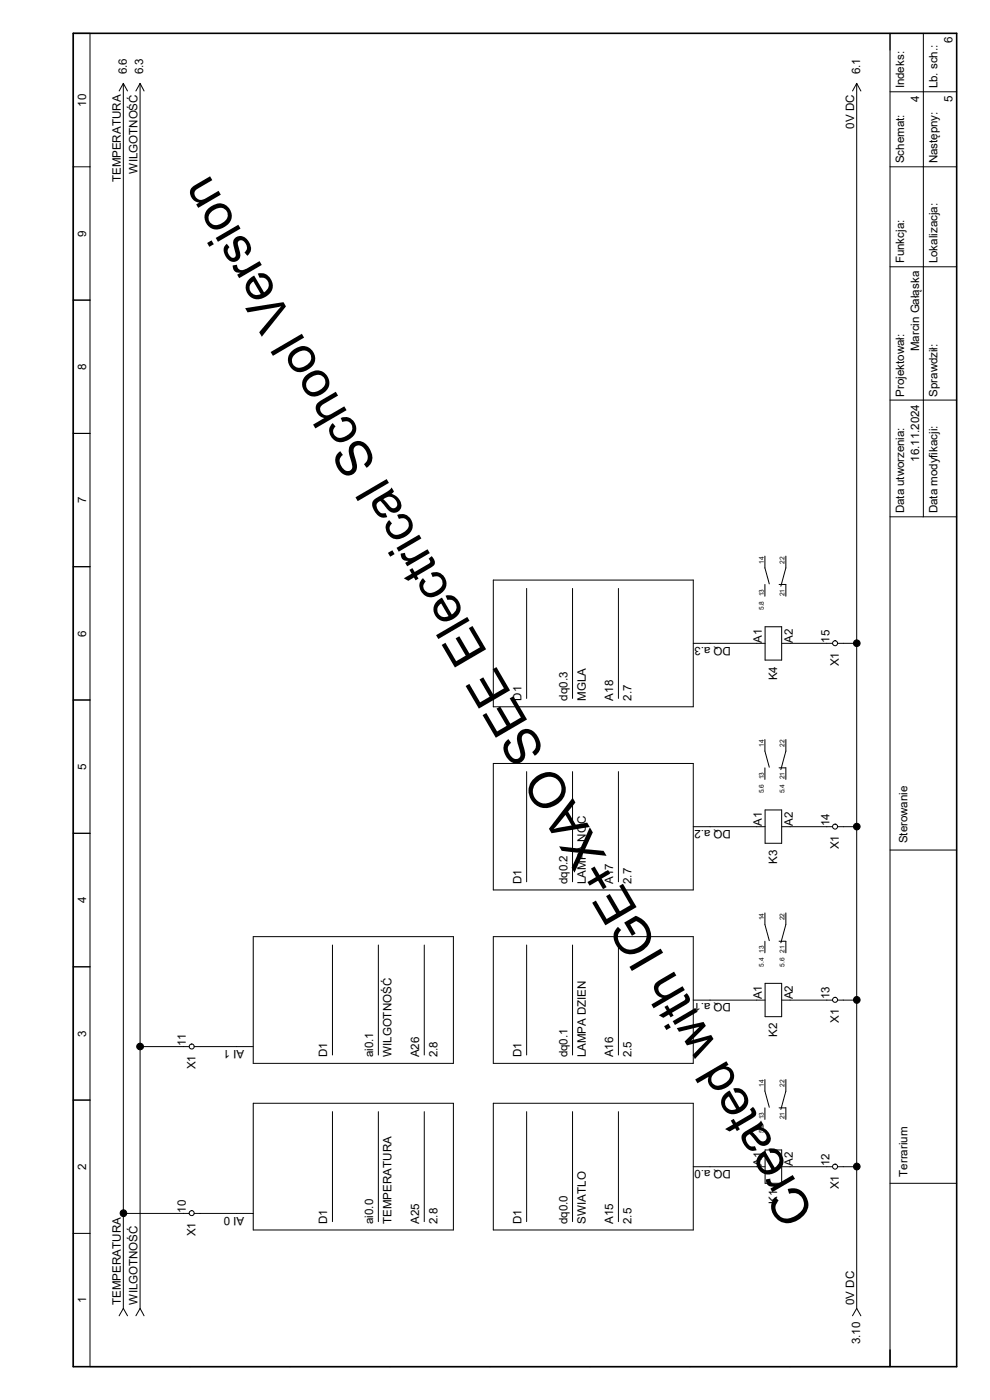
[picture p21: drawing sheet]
<svg xmlns="http://www.w3.org/2000/svg" width="210mm" height="297mm" viewBox="0 0 210 297" stroke-linecap="round" stroke-linejoin="round" font-family="sans-serif">
<defs><g id="words">
<text font-size="10.7" x="172.9" y="257.3" transform="rotate(-120 172.9 257.3)">Created with IGE+XAO SEE Electrical School Version</text>
<g font-size="2.5">
<text x="202.1" y="9.1" transform="rotate(-90 202.1 9.1)">6</text>
<text x="26.9" y="15.7" transform="rotate(-90 26.9 15.7)">6.6</text>
<text x="30.4" y="15.7" transform="rotate(-90 30.4 15.7)">6.3</text>
<text x="182.5" y="15.7" transform="rotate(-90 182.5 15.7)">6.1</text>
<text x="18.2" y="22.6" transform="rotate(-90 18.2 22.6)">10</text>
<text x="191.8" y="18.8" transform="rotate(-90 191.8 18.8)">Indeks:</text>
<text x="195" y="21.5" transform="rotate(-90 195 21.5)">4</text>
<text x="198.9" y="18.8" transform="rotate(-90 198.9 18.8)">Lb. sch.:</text>
<text x="202.1" y="21.5" transform="rotate(-90 202.1 21.5)">5</text>
<text x="181.2" y="27.3" transform="rotate(-90 181.2 27.3)">0V DC</text>
<text x="191.8" y="34.7" transform="rotate(-90 191.8 34.7)">Schemat:</text>
<text x="198.9" y="34.7" transform="rotate(-90 198.9 34.7)">Następny:</text>
<text x="25.7" y="38.7" transform="rotate(-90 25.7 38.7)">TEMPERATURA</text>
<text x="29.2" y="36.9" transform="rotate(-90 29.2 36.9)">WILGOTNOŚĆ</text>
<text x="18.2" y="50.2" transform="rotate(-90 18.2 50.2)">9</text>
<text x="191.8" y="55.9" transform="rotate(-90 191.8 55.9)">Funkcja:</text>
<text x="198.9" y="55.9" transform="rotate(-90 198.9 55.9)">Lokalizacja:</text>
<text x="195" y="74.5" transform="rotate(-90 195 74.5)">Marcin Gałąska</text>
<text x="18.2" y="78.5" transform="rotate(-90 18.2 78.5)">8</text>
<text x="191.8" y="84.2" transform="rotate(-90 191.8 84.2)">Projektował:</text>
<text x="198.9" y="84.2" transform="rotate(-90 198.9 84.2)">Sprawdził:</text>
<text x="195" y="98" transform="rotate(-90 195 98)">16.11.2024</text>
<text x="18.2" y="106.8" transform="rotate(-90 18.2 106.8)">7</text>
<text x="191.8" y="108.9" transform="rotate(-90 191.8 108.9)">Data utworzenia:</text>
<text x="198.9" y="108.9" transform="rotate(-90 198.9 108.9)">Data modyfikacji:</text>
<text x="18.2" y="135" transform="rotate(-90 18.2 135)">6</text>
<text x="155.1" y="137.2" transform="rotate(180 155.1 137.2)">DQ a.3</text>
<text x="161.6" y="136.4" transform="rotate(-90 161.6 136.4)">A1</text>
<text x="168.2" y="136.4" transform="rotate(-90 168.2 136.4)">A2</text>
<text x="175.9" y="136.4" transform="rotate(-90 175.9 136.4)">15</text>
<text x="178" y="141.3" transform="rotate(-90 178 141.3)">X1</text>
<text x="110.6" y="148.6" transform="rotate(-90 110.6 148.6)">D1</text>
<text x="120.4" y="148.6" transform="rotate(-90 120.4 148.6)">dq0.3</text>
<text x="124.2" y="148.6" transform="rotate(-90 124.2 148.6)">MGLA</text>
<text x="130.1" y="148.6" transform="rotate(-90 130.1 148.6)">A18</text>
<text x="134" y="148.6" transform="rotate(-90 134 148.6)">2.7</text>
<text x="164.9" y="144.3" transform="rotate(-90 164.9 144.3)">K4</text>
<text x="18.2" y="163.3" transform="rotate(-90 18.2 163.3)">5</text>
<text x="155.1" y="176" transform="rotate(180 155.1 176)">DQ a.2</text>
<text x="161.6" y="175.2" transform="rotate(-90 161.6 175.2)">A1</text>
<text x="168.2" y="175.2" transform="rotate(-90 168.2 175.2)">A2</text>
<text x="175.9" y="175.2" transform="rotate(-90 175.9 175.2)">14</text>
<text x="192.5" y="178.9" transform="rotate(-90 192.5 178.9)">Sterowanie</text>
<text x="164.9" y="183.2" transform="rotate(-90 164.9 183.2)">K3</text>
<text x="178" y="180.2" transform="rotate(-90 178 180.2)">X1</text>
<text x="18.2" y="191.6" transform="rotate(-90 18.2 191.6)">4</text>
<text x="110.6" y="187.5" transform="rotate(-90 110.6 187.5)">D1</text>
<text x="120.4" y="187.5" transform="rotate(-90 120.4 187.5)">dq0.2</text>
<text x="124.2" y="187.5" transform="rotate(-90 124.2 187.5)">LAMPA NOC</text>
<text x="130.1" y="187.5" transform="rotate(-90 130.1 187.5)">A17</text>
<text x="134" y="187.5" transform="rotate(-90 134 187.5)">2.7</text>
<text x="155.1" y="212.8" transform="rotate(180 155.1 212.8)">DQ a.1</text>
<text x="161.6" y="212" transform="rotate(-90 161.6 212)">A1</text>
<text x="168.2" y="212" transform="rotate(-90 168.2 212)">A2</text>
<text x="175.9" y="212" transform="rotate(-90 175.9 212)">13</text>
<text x="18.2" y="219.9" transform="rotate(-90 18.2 219.9)">3</text>
<text x="39.5" y="221.9" transform="rotate(-90 39.5 221.9)">11</text>
<text x="164.9" y="220" transform="rotate(-90 164.9 220)">K2</text>
<text x="178" y="217" transform="rotate(-90 178 217)">X1</text>
<text x="41.5" y="226.9" transform="rotate(-90 41.5 226.9)">X1</text>
<text x="51.8" y="222.8" transform="rotate(180 51.8 222.8)">AI 1</text>
<text x="69.4" y="224.3" transform="rotate(-90 69.4 224.3)">D1</text>
<text x="79.2" y="224.3" transform="rotate(-90 79.2 224.3)">ai0.1</text>
<text x="83.1" y="224.3" transform="rotate(-90 83.1 224.3)">WILGOTNOŚĆ</text>
<text x="88.9" y="224.3" transform="rotate(-90 88.9 224.3)">A26</text>
<text x="92.8" y="224.3" transform="rotate(-90 92.8 224.3)">2.8</text>
<text x="110.6" y="224.3" transform="rotate(-90 110.6 224.3)">D1</text>
<text x="120.4" y="224.3" transform="rotate(-90 120.4 224.3)">dq0.1</text>
<text x="124.2" y="224.3" transform="rotate(-90 124.2 224.3)">LAMPA DZIEN</text>
<text x="130.1" y="224.3" transform="rotate(-90 130.1 224.3)">A16</text>
<text x="134" y="224.3" transform="rotate(-90 134 224.3)">2.5</text>
<text x="18.2" y="248.2" transform="rotate(-90 18.2 248.2)">2</text>
<text x="155.1" y="248.2" transform="rotate(180 155.1 248.2)">DQ a.0</text>
<text x="161.6" y="247.4" transform="rotate(-90 161.6 247.4)">A1</text>
<text x="168.2" y="247.4" transform="rotate(-90 168.2 247.4)">A2</text>
<text x="175.9" y="247.4" transform="rotate(-90 175.9 247.4)">12</text>
<text x="192.5" y="249.6" transform="rotate(-90 192.5 249.6)">Terrarium</text>
<text x="39.5" y="257.3" transform="rotate(-90 39.5 257.3)">10</text>
<text x="164.9" y="255.4" transform="rotate(-90 164.9 255.4)">K1</text>
<text x="178" y="252.3" transform="rotate(-90 178 252.3)">X1</text>
<text x="41.5" y="262.2" transform="rotate(-90 41.5 262.2)">X1</text>
<text x="51.8" y="258.1" transform="rotate(180 51.8 258.1)">AI 0</text>
<text x="69.4" y="259.7" transform="rotate(-90 69.4 259.7)">D1</text>
<text x="79.2" y="259.7" transform="rotate(-90 79.2 259.7)">ai0.0</text>
<text x="83.1" y="259.7" transform="rotate(-90 83.1 259.7)">TEMPERATURA</text>
<text x="88.9" y="259.7" transform="rotate(-90 88.9 259.7)">A25</text>
<text x="92.8" y="259.7" transform="rotate(-90 92.8 259.7)">2.8</text>
<text x="110.6" y="259.7" transform="rotate(-90 110.6 259.7)">D1</text>
<text x="120.4" y="259.7" transform="rotate(-90 120.4 259.7)">dq0.0</text>
<text x="124.2" y="259.7" transform="rotate(-90 124.2 259.7)">SWIATLO</text>
<text x="130.1" y="259.7" transform="rotate(-90 130.1 259.7)">A15</text>
<text x="134" y="259.7" transform="rotate(-90 134 259.7)">2.5</text>
<text x="18.2" y="276.5" transform="rotate(-90 18.2 276.5)">1</text>
<text x="25.7" y="276.9" transform="rotate(-90 25.7 276.9)">TEMPERATURA</text>
<text x="29.2" y="276.9" transform="rotate(-90 29.2 276.9)">WILGOTNOŚĆ</text>
<text x="181.2" y="276.9" transform="rotate(-90 181.2 276.9)">0V DC</text>
<text x="182.5" y="285.2" transform="rotate(-90 182.5 285.2)">3.10</text>
</g>
<g font-size="1.4">
<text x="162" y="119.6" transform="rotate(-90 162 119.6)">14</text>
<text x="166.5" y="119.5" transform="rotate(-90 166.5 119.5)">22</text>
<text x="162" y="129.4" transform="rotate(-90 162 129.4)">5.8</text>
<text x="162" y="126.5" transform="rotate(-90 162 126.5)">13</text>
<text x="166.5" y="126.5" transform="rotate(-90 166.5 126.5)">21</text>
<text x="162" y="158.5" transform="rotate(-90 162 158.5)">14</text>
<text x="166.5" y="158.5" transform="rotate(-90 166.5 158.5)">22</text>
<text x="162" y="165.4" transform="rotate(-90 162 165.4)">13</text>
<text x="166.5" y="165.4" transform="rotate(-90 166.5 165.4)">21</text>
<text x="162" y="168.3" transform="rotate(-90 162 168.3)">5.6</text>
<text x="166.5" y="168.3" transform="rotate(-90 166.5 168.3)">5.4</text>
<text x="162" y="195.2" transform="rotate(-90 162 195.2)">14</text>
<text x="166.5" y="195.2" transform="rotate(-90 166.5 195.2)">22</text>
<text x="162" y="202.1" transform="rotate(-90 162 202.1)">13</text>
<text x="166.5" y="202.1" transform="rotate(-90 166.5 202.1)">21</text>
<text x="162" y="205.1" transform="rotate(-90 162 205.1)">5.4</text>
<text x="166.5" y="205.1" transform="rotate(-90 166.5 205.1)">5.6</text>
<text x="162" y="230.6" transform="rotate(-90 162 230.6)">14</text>
<text x="166.5" y="230.6" transform="rotate(-90 166.5 230.6)">22</text>
<text x="162" y="237.5" transform="rotate(-90 162 237.5)">13</text>
<text x="166.5" y="237.5" transform="rotate(-90 166.5 237.5)">21</text>
<text x="162" y="240.4" transform="rotate(-90 162 240.4)">5.2</text>
</g>
</g></defs>
<path d="M189.5 264.5h12.8v12.7h-12.8z" fill="none" stroke="#fff" stroke-width=".21"/>
<path d="M15.5 7.1h187.4v282.8h-187.4z" fill="none" stroke="#000" stroke-width=".34"/>
<g fill="none" stroke="#000" stroke-width=".21">
<path d="M26.2 17.7l-.9 1.6M26.2 17.7l.9 1.6M26.2 17.7v259.9M29.7 17.7l-.9 1.6M29.7 17.7l.9 1.6M29.7 17.7v259.9M181.7 17.7l-.9 1.6M181.7 17.7l.9 1.6M181.7 17.7v259.9M188.8 7.1v282.8h-169.7v-282.8h-3.6v282.8M188.8 19.5h14.1M195.9 7.1v102.5"/>
<path d="M15.5 35.4h3.6M188.8 35.4h14.1M188.8 56.6h14.1M15.5 63.7h3.6M15.5 91.9h3.6M188.8 84.9h14.1M162.3 118v2.5l.9 3.4M166.7 118v2.5l-1 3.9M188.8 109.6h14.1M15.5 120.2h3.6M104.6 123.1h42.5v26.8h-42.5zM111.7 124.8v23.4"/>
<path d="M121.5 124.8v23.4M131.2 124.8v23.4M147.1 136.5h15.2M162.3 124v2.5M162.3 133h3.5v7h-3.5zM165.3 124h1.4v2.5M165.8 136.5h10.8M177.7 136.5h4M15.5 148.5h3.6M162.3 156.9v2.4l.9 3.5M166.7 156.9v2.4l-1 4M15.5 176.8h3.6"/>
<path d="M104.6 162h42.5v26.8h-42.5zM111.7 163.7v23.4M121.5 163.7v23.4M131.2 163.7v23.4M147.1 175.4h15.2M162.3 162.9v2.5M162.3 171.8h3.5v7.1h-3.5zM165.3 162.9h1.4v2.5M165.8 175.4h10.8M177.7 175.4h4M53.7 198.7h42.5v26.9h-42.5zM104.6 198.7h42.5v26.9h-42.5z"/>
<path d="M162.3 193.7v2.4l.9 3.5M162.3 199.7v2.4M165.3 199.7h1.4v2.4M166.7 193.7v2.4l-1 3.9M188.8 180.3h14.1M15.5 205.1h3.6M70.5 200.5v23.3M80.3 200.5v23.3M90 200.5v23.3M111.7 200.5v23.3M121.5 200.5v23.3M131.2 200.5v23.3"/>
<path d="M147.1 212.2h15.2M162.3 208.6h3.5v7.1h-3.5zM165.8 212.2h10.8M177.7 212.2h4M15.5 233.4h3.6M29.7 222h10.4M41.2 222h12.5M53.7 234.1h42.5v26.8h-42.5zM70.5 235.8v23.4M80.3 235.8v23.4M90 235.8v23.4M104.6 234.1h42.5v26.8h-42.5z"/>
<path d="M111.7 235.8v23.4M121.5 235.8v23.4M131.2 235.8v23.4M162.3 229v2.5l.9 3.4M162.3 235v2.5M165.3 235h1.4v2.5M166.7 229v2.5l-1 3.9M26.2 257.4h13.9M41.2 257.4h12.5M147.1 247.5h15.2M162.3 244h3.5v7h-3.5zM165.8 247.5h10.8"/>
<path d="M177.7 247.5h4M188.8 251h14.1M15.5 261.7h3.6M26.2 277.6l-.9 1.5M26.2 277.6l.9 1.5M29.7 277.6l-.9 1.5M29.7 277.6l.9 1.5M181.7 277.6l-.9 1.5M181.7 277.6l.9 1.5"/>
<circle cx="177.1" cy="136.5" r=".53"/>
<circle cx="181.8" cy="136.5" r=".7"/>
<circle cx="177.1" cy="175.4" r=".53"/>
<circle cx="181.8" cy="175.4" r=".7"/>
<circle cx="177.1" cy="212.1" r=".54"/>
<circle cx="181.8" cy="212.1" r=".71"/>
<circle cx="29.7" cy="222" r=".71"/>
<circle cx="40.7" cy="222" r=".54"/>
<circle cx="26.2" cy="257.4" r=".71"/>
<circle cx="40.7" cy="257.4" r=".54"/>
<circle cx="177.1" cy="247.5" r=".53"/>
<circle cx="181.8" cy="247.5" r=".71"/>
</g>
<g fill="#000">
<circle cx="181.8" cy="136.5" r=".7"/>
<circle cx="181.8" cy="175.4" r=".7"/>
<circle cx="181.8" cy="212.1" r=".71"/>
<circle cx="29.7" cy="222" r=".71"/>
<circle cx="26.2" cy="257.4" r=".71"/>
<circle cx="181.8" cy="247.5" r=".71"/>
</g>
<use href="#words"/>
</svg>
